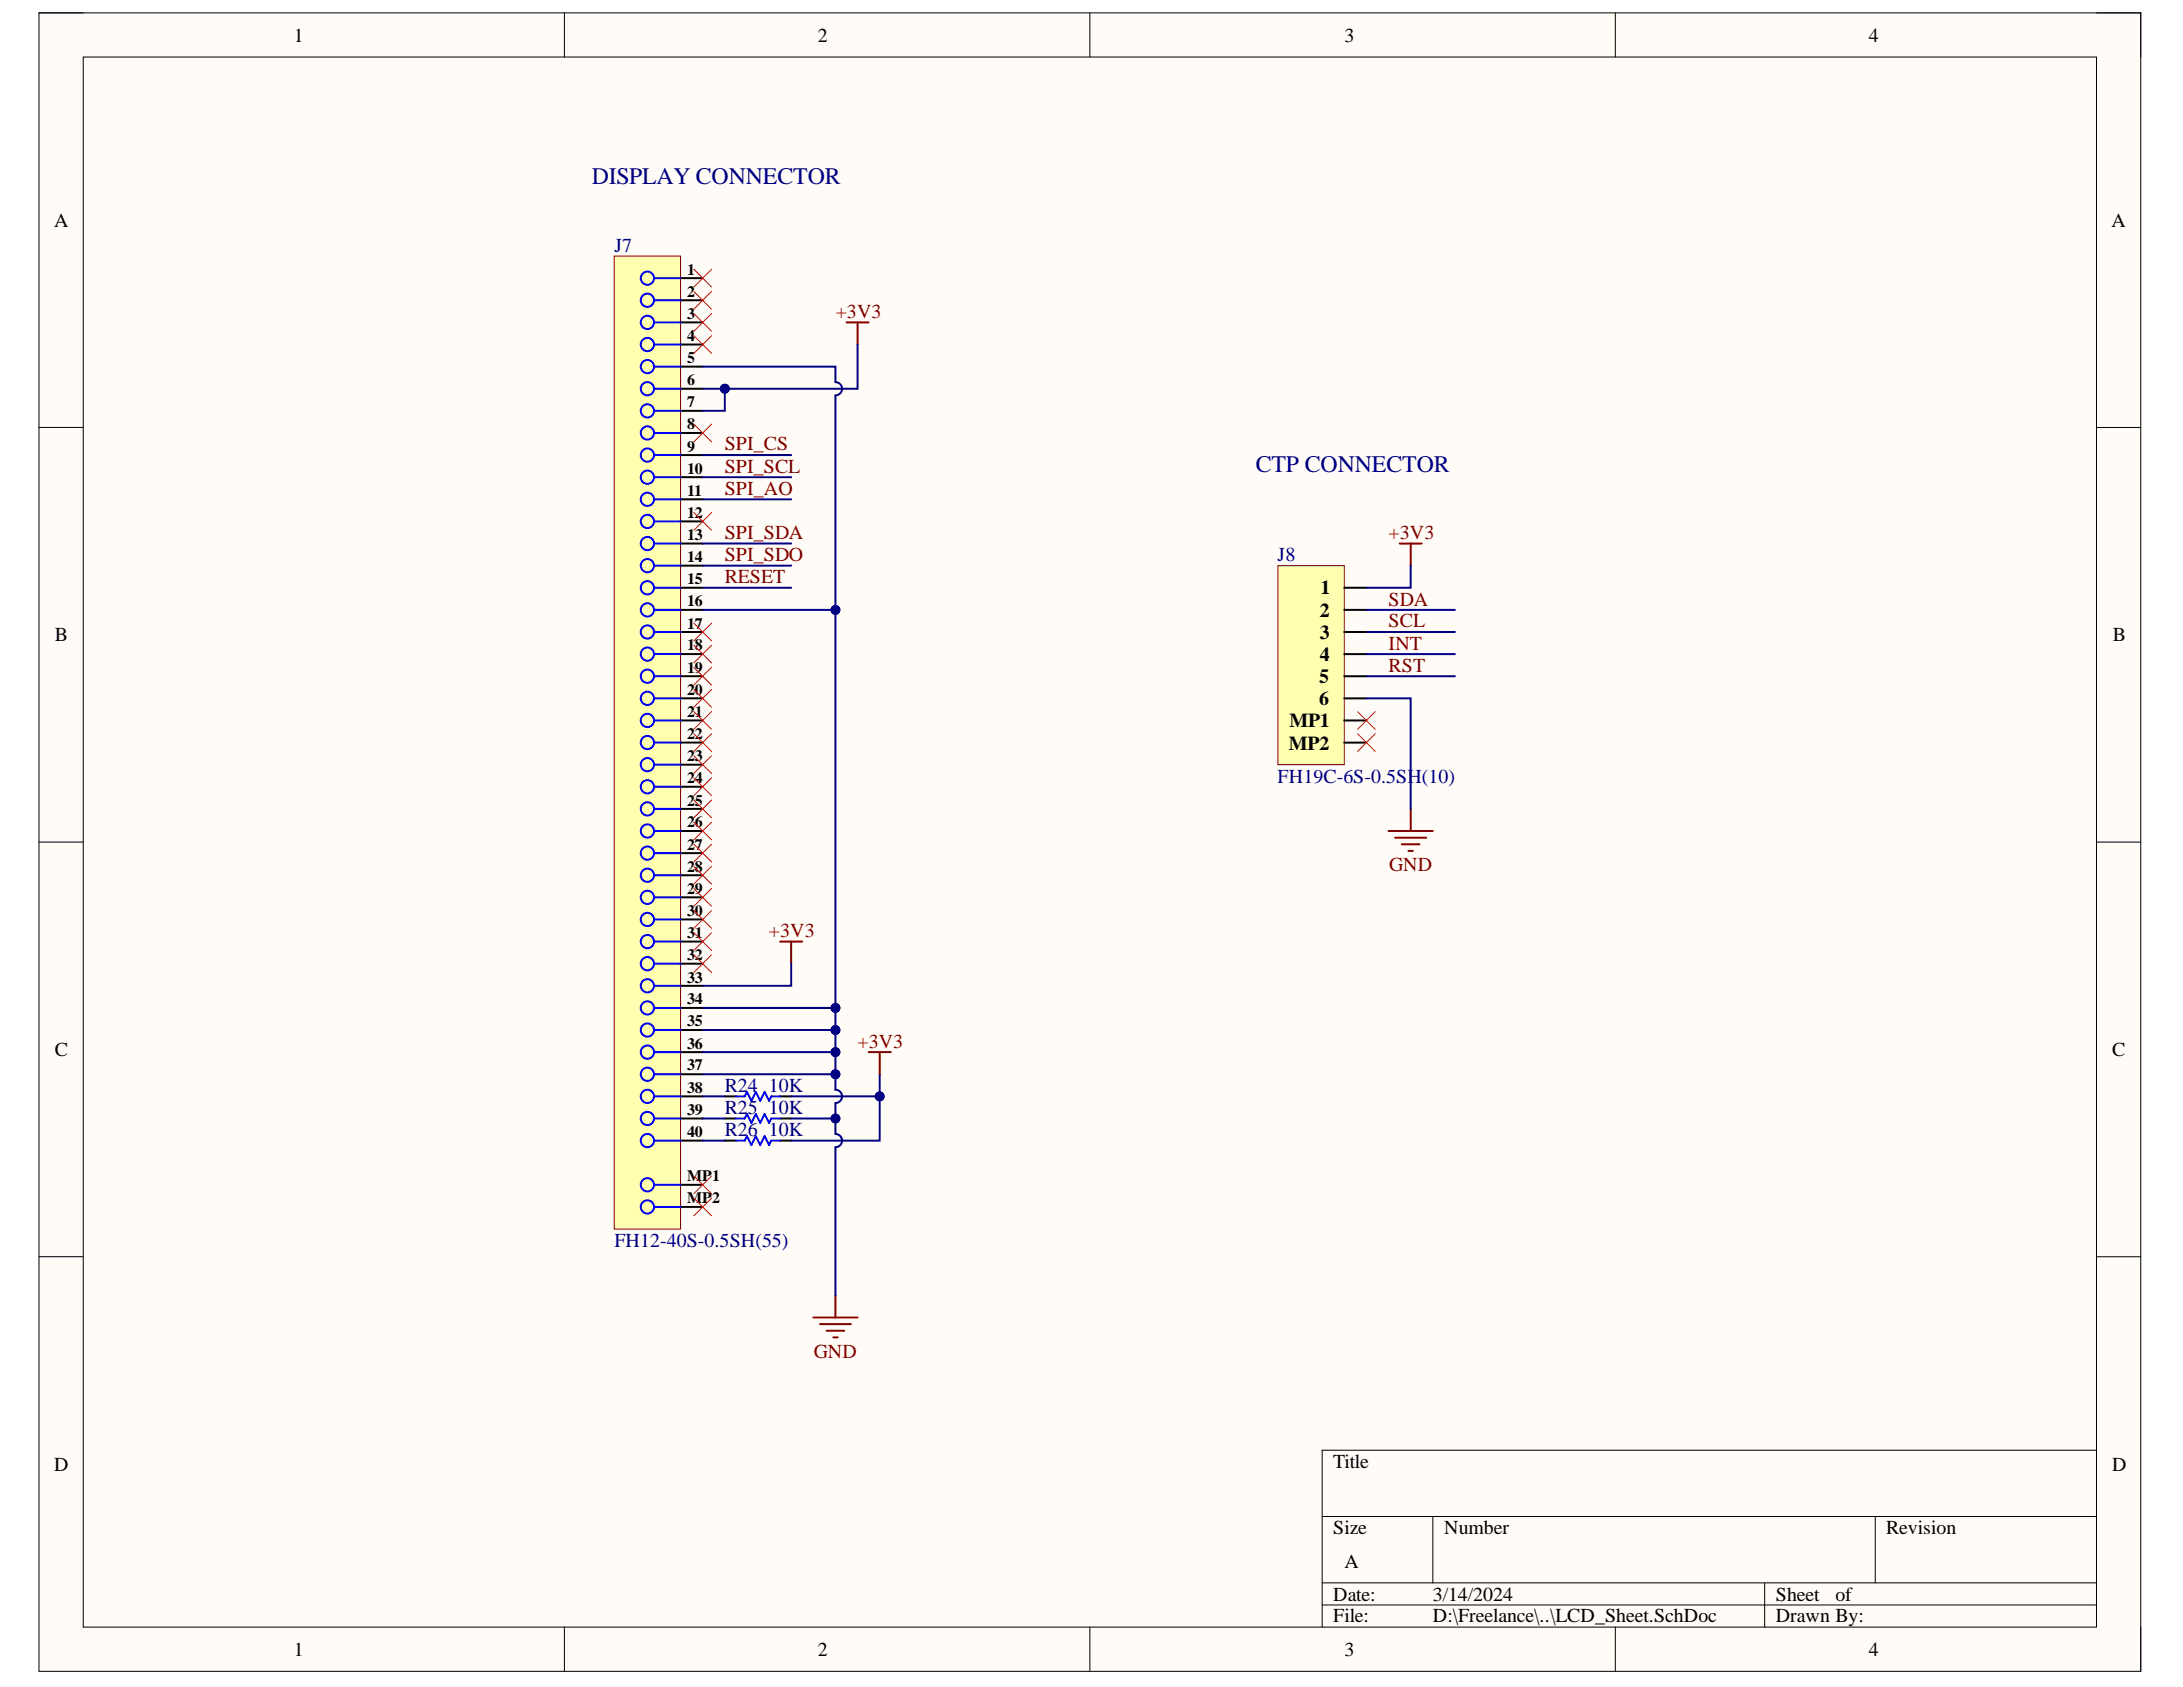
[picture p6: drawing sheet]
<svg xmlns="http://www.w3.org/2000/svg" width="279mm" height="216mm" viewBox="0 0 279 216" stroke-linecap="round" stroke-linejoin="round" font-family="sans-serif">
<defs><g id="words">
<g font-size="3" fill="#000080">
<text x="75.8" y="23.6">DISPLAY CONNECTOR</text>
<text x="160.7" y="60.4">CTP CONNECTOR</text>
</g>
<g font-size="2.5">
<text x="37.6" y="5.3">1</text>
<text x="104.7" y="5.3">2</text>
<text x="172.1" y="5.3">3</text>
<text x="239.2" y="5.3">4</text>
<text x="6.9" y="29">A</text>
<text x="270.2" y="29">A</text>
<text x="169" y="76.1">1</text>
<text x="7" y="82.1">B</text>
<text x="168.9" y="78.9">2</text>
<text x="168.9" y="81.7">3</text>
<text x="270.4" y="82.1">B</text>
<text x="168.9" y="87.4">5</text>
<text x="168.9" y="84.6">4</text>
<text x="165" y="95.9">MP2</text>
<text x="165" y="93.1">MP1</text>
<text x="168.9" y="90.3">6</text>
<text x="7" y="135.1">C</text>
<text x="270.3" y="135.1">C</text>
<text x="6.9" y="188.2">D</text>
<text x="170.6" y="187.9">Title</text>
<text x="270.3" y="188.2">D</text>
<text x="170.6" y="196.3">Size</text>
<text x="184.8" y="196.3">Number</text>
<text x="241.4" y="196.3">Revision</text>
<text x="172.1" y="200.6">A</text>
<text x="170.6" y="204.9">Date:</text>
<text x="170.6" y="207.6">File:</text>
<text x="183.4" y="204.9">3/14/2024</text>
<text x="183.4" y="207.6">D:\Freelance\..\LCD_Sheet.SchDoc</text>
<text x="227.3" y="204.9">Sheet</text>
<text x="227.3" y="207.6">Drawn By:</text>
<text x="234.9" y="204.9">of</text>
<text x="37.6" y="212">1</text>
<text x="104.7" y="212">2</text>
<text x="172.1" y="212">3</text>
<text x="239.2" y="212">4</text>
</g>
<g font-size="2.5" fill="#000080">
<text x="78.6" y="32.2">J7</text>
<text x="163.5" y="71.8">J8</text>
<text x="163.5" y="100.2">FH19C-6S-0.5SH(10)</text>
<text x="92.8" y="139.8">R24</text>
<text x="92.8" y="142.6">R25</text>
<text x="98.4" y="139.8">10K</text>
<text x="98.4" y="142.6">10K</text>
<text x="92.8" y="145.4">R26</text>
<text x="98.4" y="145.4">10K</text>
<text x="78.6" y="159.6">FH12-40S-0.5SH(55)</text>
</g>
<g font-size="2.5" fill="#800000">
<text x="107" y="40.7">+3V3</text>
<text x="92.8" y="57.6">SPI_CS</text>
<text x="92.8" y="60.5">SPI_SCL</text>
<text x="92.8" y="63.3">SPI_AO</text>
<text x="92.8" y="69">SPI_SDA</text>
<text x="92.8" y="71.8">SPI_SDO</text>
<text x="177.7" y="69">+3V3</text>
<text x="92.8" y="74.6">RESET</text>
<text x="177.7" y="77.5">SDA</text>
<text x="177.7" y="80.3">SCL</text>
<text x="177.7" y="83.2">INT</text>
<text x="177.7" y="86">RST</text>
<text x="177.8" y="111.5">GND</text>
<text x="98.4" y="119.9">+3V3</text>
<text x="109.7" y="134.1">+3V3</text>
<text x="104.2" y="173.8">GND</text>
</g>
<g font-size="2">
<text x="87.9" y="35.2">1</text>
<text x="87.9" y="38">2</text>
<text x="87.9" y="40.8">3</text>
<text x="87.9" y="43.6">4</text>
<text x="87.9" y="46.5">5</text>
<text x="87.9" y="49.3">6</text>
<text x="87.9" y="52.2">7</text>
<text x="87.9" y="54.9">8</text>
<text x="87.9" y="57.8">9</text>
<text x="87.9" y="60.6">10</text>
<text x="87.9" y="63.5">11</text>
<text x="87.9" y="66.3">12</text>
<text x="87.9" y="69.1">13</text>
<text x="87.9" y="71.9">14</text>
<text x="87.9" y="74.8">15</text>
<text x="87.9" y="77.6">16</text>
<text x="87.9" y="80.5">17</text>
<text x="87.9" y="83.2">18</text>
<text x="87.9" y="86.1">19</text>
<text x="87.9" y="88.9">20</text>
<text x="87.9" y="91.8">21</text>
<text x="87.9" y="94.6">22</text>
<text x="87.9" y="97.4">23</text>
<text x="87.9" y="100.2">24</text>
<text x="87.9" y="103.1">25</text>
<text x="87.9" y="105.9">26</text>
<text x="87.9" y="108.8">27</text>
<text x="87.9" y="111.6">28</text>
<text x="87.9" y="114.4">29</text>
<text x="87.9" y="117.2">30</text>
<text x="87.9" y="120.1">31</text>
<text x="87.9" y="122.9">32</text>
<text x="87.9" y="125.8">33</text>
<text x="87.9" y="128.5">34</text>
<text x="87.9" y="131.3">35</text>
<text x="87.9" y="134.2">36</text>
<text x="87.9" y="137">37</text>
<text x="87.9" y="139.9">38</text>
<text x="87.9" y="142.7">39</text>
<text x="87.9" y="145.5">40</text>
<text x="87.9" y="151.2">MP1</text>
<text x="87.9" y="154">MP2</text>
</g>
</g></defs>
<path d="M5 1.6h269v212.3h-269z" fill-rule="evenodd" fill="#fffcf8"/>
<path d="M5 1.6h269v212.3h-269z" fill="none" stroke="#000" stroke-width=".13"/>
<path d="M10.7 7.3h257.6v200.9h-257.6z" fill-rule="evenodd" fill="#fffcf8"/>
<g fill="none" stroke="#000" stroke-width=".13">
<path d="M5 1.6h5.7M10.7 7.3h257.6v200.9h-257.6zM72.2 1.6v5.7M139.5 1.6v5.7M206.7 1.6v5.7M268.3 1.6h5.7v5.7M5 54.7h5.7M268.3 54.7h5.7M5 107.8h5.7M268.3 107.8h5.7M5 160.8h5.7M268.3 160.8h5.7"/>
<path d="M169.2 194.1h99.1M183.4 194.1v8.5M240 194.1v8.5M268.3 185.6h-99.1v22.6M72.2 208.2v5.7M139.5 208.2v5.7M169.2 202.6h99.1M169.2 205.4h99.1M206.7 208.2v5.7M225.9 202.6v5.6M274 208.2v5.7"/>
</g>
<path d="M78.6 32.8h8.5v124.5h-8.5z" fill-rule="evenodd" fill="#ffffb0"/>
<path d="M78.6 32.8h8.5v124.5h-8.5z" fill="none" stroke="#800000" stroke-width=".13"/>
<g fill="none" stroke="#00f" stroke-width=".25">
<path d="M83.7 35.6h3.4M83.7 38.4h3.4M83.7 41.3h3.4M83.7 44.1h3.4M83.7 46.9h3.4M83.7 49.8h3.4M83.7 52.6h3.4M83.7 55.4h3.4M83.7 58.2h3.4M83.7 61.1h3.4M83.7 63.9h3.4M83.7 66.7h3.4"/>
<path d="M83.7 69.6h3.4M83.7 72.4h3.4M83.7 75.2h3.4M83.7 78.1h3.4M83.7 80.9h3.4M83.7 83.7h3.4M83.7 86.5h3.4M83.7 89.4h3.4M83.7 92.2h3.4M83.7 95h3.4M83.7 97.9h3.4M83.7 100.7h3.4"/>
<path d="M83.7 103.5h3.4M83.7 106.4h3.4M83.7 109.2h3.4M83.7 112h3.4M83.7 114.8h3.4M83.7 117.7h3.4M83.7 120.5h3.4M83.7 123.3h3.4M83.7 126.2h3.4M83.7 129h3.4M83.7 131.8h3.4M83.7 134.7h3.4"/>
<path d="M83.7 137.5h3.4M83.7 140.3h3.4M83.7 143.1h3.4M83.7 146h3.4M83.7 151.6h3.4M83.7 154.5h3.4"/>
<circle cx="82.9" cy="35.6" r=".85"/>
<circle cx="82.9" cy="38.4" r=".85"/>
<circle cx="82.9" cy="52.6" r=".85"/>
<circle cx="82.9" cy="46.9" r=".85"/>
<circle cx="82.9" cy="49.8" r=".85"/>
<circle cx="82.9" cy="41.3" r=".85"/>
<circle cx="82.9" cy="44.1" r=".85"/>
<circle cx="82.9" cy="55.4" r=".85"/>
<circle cx="82.9" cy="58.2" r=".85"/>
<circle cx="82.9" cy="69.6" r=".85"/>
<circle cx="82.9" cy="66.7" r=".85"/>
<circle cx="82.9" cy="63.9" r=".85"/>
<circle cx="82.9" cy="75.2" r=".85"/>
<circle cx="82.9" cy="61.1" r=".85"/>
<circle cx="82.9" cy="72.4" r=".85"/>
<circle cx="82.9" cy="78.1" r=".85"/>
<circle cx="82.9" cy="83.7" r=".85"/>
<circle cx="82.9" cy="80.9" r=".85"/>
<circle cx="82.9" cy="97.9" r=".85"/>
<circle cx="82.9" cy="95" r=".85"/>
<circle cx="82.9" cy="92.2" r=".85"/>
<circle cx="82.9" cy="86.5" r=".85"/>
<circle cx="82.9" cy="89.4" r=".85"/>
<circle cx="82.9" cy="114.8" r=".85"/>
<circle cx="82.9" cy="100.7" r=".85"/>
<circle cx="82.9" cy="117.7" r=".85"/>
<circle cx="82.9" cy="112" r=".85"/>
<circle cx="82.9" cy="109.2" r=".85"/>
<circle cx="82.9" cy="106.4" r=".85"/>
<circle cx="82.9" cy="103.5" r=".85"/>
<circle cx="82.9" cy="131.8" r=".85"/>
<circle cx="82.9" cy="129" r=".85"/>
<circle cx="82.9" cy="126.2" r=".85"/>
<circle cx="82.9" cy="120.5" r=".85"/>
<circle cx="82.9" cy="137.5" r=".85"/>
<circle cx="82.9" cy="134.6" r=".85"/>
<circle cx="82.9" cy="123.3" r=".85"/>
<circle cx="82.9" cy="143.1" r=".85"/>
<circle cx="82.9" cy="146" r=".85"/>
<circle cx="82.9" cy="154.5" r=".85"/>
<circle cx="82.9" cy="140.3" r=".85"/>
<circle cx="82.9" cy="151.6" r=".85"/>
</g>
<g fill="none" stroke="#000" stroke-width=".25">
<path d="M87.1 35.6h2.8M87.1 38.4h2.8M87.1 41.3h2.8M87.1 44.1h2.8M87.1 46.9h2.8M87.1 49.8h2.8M87.1 52.6h2.8M87.1 55.4h2.8M87.1 58.2h2.8M87.1 61.1h2.8M87.1 63.9h2.8M87.1 66.7h2.8"/>
<path d="M87.1 69.6h2.8M87.1 72.4h2.8M87.1 75.2h2.8M87.1 78.1h2.8M87.1 80.9h2.8M87.1 83.7h2.8M87.1 86.5h2.8M87.1 89.4h2.8M87.1 92.2h2.8M87.1 95h2.8M87.1 97.9h2.8M87.1 100.7h2.8"/>
<path d="M87.1 103.5h2.8M87.1 106.4h2.8M87.1 109.2h2.8M87.1 112h2.8M87.1 114.8h2.8M87.1 117.7h2.8M87.1 120.5h2.8M87.1 123.3h2.8M87.1 126.2h2.8M87.1 129h2.8M87.1 131.8h2.8M87.1 134.7h2.8"/>
<path d="M87.1 137.5h2.8M87.1 140.3h2.8M87.1 143.1h2.8M87.1 146h2.8M87.1 151.6h2.8M87.1 154.5h2.8"/>
</g>
<path d="M108.3 41.3h2.9M109.8 41.3v2.8M104.1 168.6h5.7M104.9 169.5h4M105.8 170.3h2.3M106.6 171.2h.6M106.9 165.8v2.8" fill="none" stroke="#800000" stroke-width=".25"/>
<g fill="none" stroke="#f00" stroke-width=".13">
<path d="M88.8 79.7l2.3 2.3M91.1 79.7l-2.3 2.3M88.8 99.6l2.3 2.2M88.8 96.7l2.3 2.3M88.8 93.9l2.3 2.3M88.8 91.1l2.3 2.2M88.8 88.2l2.3 2.3M88.8 85.4l2.3 2.3M88.8 82.6l2.3 2.2M91.1 99.6l-2.3 2.2M91.1 96.7l-2.3 2.3M91.1 93.9l-2.3 2.3"/>
<path d="M91.1 91.1l-2.3 2.2M91.1 88.2l-2.3 2.3M91.1 85.4l-2.3 2.3M91.1 82.6l-2.3 2.2M88.8 119.4l2.3 2.2M88.8 116.5l2.3 2.3M88.8 113.7l2.3 2.3M88.8 110.9l2.3 2.2M88.8 108l2.3 2.3M88.8 105.2l2.3 2.3M88.8 102.4l2.3 2.3M91.1 119.4l-2.3 2.2"/>
<path d="M91.1 116.5l-2.3 2.3M91.1 113.7l-2.3 2.3M91.1 110.9l-2.3 2.2M91.1 108l-2.3 2.3M91.1 105.2l-2.3 2.3M91.1 102.4l-2.3 2.3M88.8 122.2l2.3 2.3M91.1 122.2l-2.3 2.3"/>
</g>
<path d="M163.6 72.4h8.5v25.5h-8.5z" fill-rule="evenodd" fill="#ffffb0"/>
<path d="M163.6 72.4h8.5v25.5h-8.5z" fill="none" stroke="#800000" stroke-width=".13"/>
<g fill="none" stroke="#000" stroke-width=".25">
<path d="M172.1 75.2h2.8M172.1 78.1h2.8M172.1 80.9h2.8M172.1 83.7h2.8M172.1 92.2h2.8M172.1 95h2.8M172.1 86.5h2.8M172.1 89.4h2.8M92.8 140.3h1.4M92.8 143.1h1.4M92.8 146h1.4M99.9 140.3h1.4"/>
<path d="M99.9 143.1h1.4M99.9 146h1.4"/>
</g>
<path d="M179.1 69.6h2.9M180.6 69.6v2.8M177.7 106.4h5.7M178.6 107.2h3.9M179.4 108.1h2.3M180.3 108.9h.5M180.6 103.5v2.9M99.9 120.5h2.8M101.3 120.5v2.8" fill="none" stroke="#800000" stroke-width=".25"/>
<path d="M94.2 140.3h1.1l.3-.6 .6 1.2 .5-1.2 .6 1.2 .6-1.2 .5 1.2 .3-.6h1.2M94.2 143.1h1.1l.3-.5 .6 1.1 .5-1.1 .6 1.1 .6-1.1 .5 1.1 .3-.6h1.2M94.2 146h1.1l.3-.6 .6 1.1 .5-1.1 .6 1.1 .6-1.1 .5 1.1 .3-.5h1.2" fill="none" stroke="#00f" stroke-width=".25"/>
<path d="M92.8 49.8v2.8h-2.9" fill="none" stroke="#000080" stroke-width=".25"/>
<circle cx="92.8" cy="49.8" r=".57" fill="#000080"/>
<circle cx="92.8" cy="49.8" r=".57" fill="none" stroke="#000080" stroke-width=".13"/>
<path d="M89.9 58.2h11.4M89.9 61.1h11.4M89.9 63.9h11.4M89.9 69.6h11.4M89.9 72.4h11.4M89.9 75.2h11.4M89.9 78.1h17" fill="none" stroke="#000080" stroke-width=".25"/>
<circle cx="106.9" cy="78.1" r=".57" fill="#000080"/>
<circle cx="106.9" cy="78.1" r=".57" fill="none" stroke="#000080" stroke-width=".13"/>
<path d="M89.9 137.5h17" fill="none" stroke="#000080" stroke-width=".25"/>
<circle cx="106.9" cy="137.5" r=".57" fill="#000080"/>
<circle cx="106.9" cy="137.5" r=".57" fill="none" stroke="#000080" stroke-width=".13"/>
<path d="M174.9 78.1h11.3M180.6 72.4v2.8h-5.7M174.9 89.4h5.7v14.1M174.9 86.5h11.3M174.9 83.7h11.3M174.9 80.9h11.3M89.9 129h17" fill="none" stroke="#000080" stroke-width=".25"/>
<circle cx="106.9" cy="129" r=".57" fill="#000080"/>
<circle cx="106.9" cy="129" r=".57" fill="none" stroke="#000080" stroke-width=".13"/>
<path d="M89.9 131.8h17" fill="none" stroke="#000080" stroke-width=".25"/>
<circle cx="106.9" cy="131.8" r=".57" fill="#000080"/>
<circle cx="106.9" cy="131.8" r=".57" fill="none" stroke="#000080" stroke-width=".13"/>
<path d="M89.9 134.7h17" fill="none" stroke="#000080" stroke-width=".25"/>
<circle cx="106.9" cy="134.7" r=".57" fill="#000080"/>
<circle cx="106.9" cy="134.7" r=".57" fill="none" stroke="#000080" stroke-width=".13"/>
<path d="M101.3 123.3v2.9h-11.4M89.9 146h2.9M89.9 143.1h2.9M89.9 140.3h2.9M101.3 143.1h5.6" fill="none" stroke="#000080" stroke-width=".25"/>
<circle cx="106.9" cy="143.1" r=".57" fill="#000080"/>
<circle cx="106.9" cy="143.1" r=".57" fill="none" stroke="#000080" stroke-width=".13"/>
<path d="M101.3 140.3h11.3v5.7h-11.3" fill="none" stroke="#000080" stroke-width=".25"/>
<circle cx="112.6" cy="140.3" r=".57" fill="#000080"/>
<circle cx="112.6" cy="140.3" r=".57" fill="none" stroke="#000080" stroke-width=".13"/>
<path d="M112.6 137.5v2.8" fill="none" stroke="#000080" stroke-width=".25"/>
<circle cx="112.6" cy="140.3" r=".57" fill="#000080"/>
<circle cx="112.6" cy="140.3" r=".57" fill="none" stroke="#000080" stroke-width=".13"/>
<path d="M111.2 134.7h2.8M112.6 134.7v2.8" fill="none" stroke="#800000" stroke-width=".25"/>
<g fill="none" stroke="#f00" stroke-width=".13">
<path d="M88.8 34.5l2.3 2.2M88.8 37.3l2.3 2.3M91.1 34.5l-2.3 2.2M91.1 37.3l-2.3 2.3M88.8 40.1l2.3 2.3M88.8 43l2.3 2.2M88.8 54.3l2.3 2.2M91.1 40.1l-2.3 2.3M91.1 43l-2.3 2.2M91.1 54.3l-2.3 2.2M88.8 65.6l2.3 2.3M91.1 65.6l-2.3 2.3"/>
<path d="M173.8 91.1l2.2 2.2M173.8 93.9l2.2 2.3M176 91.1l-2.2 2.2M176 93.9l-2.2 2.3M88.8 150.5l2.3 2.3M88.8 153.3l2.3 2.3M91.1 150.5l-2.3 2.3M91.1 153.3l-2.3 2.3"/>
</g>
<path d="M109.8 44.1v5.7h-19.9" fill="none" stroke="#000080" stroke-width=".25"/>
<circle cx="92.8" cy="49.8" r=".57" fill="#000080"/>
<circle cx="92.8" cy="49.8" r=".57" fill="none" stroke="#000080" stroke-width=".13"/>
<path d="M89.9 46.9h17v2a.85 .85 0 0 1 .9 .9 .85 .85 0 0 1-.9 .8v88.9a.85 .85 0 0 1 .9 .8 .85 .85 0 0 1-.9 .9v3.9a.85 .85 0 0 1 .9 .9 .85 .85 0 0 1-.9 .8v19" fill="none" stroke="#000080" stroke-width=".25"/>
<circle cx="106.9" cy="78.1" r=".57" fill="#000080"/>
<circle cx="106.9" cy="78.1" r=".57" fill="none" stroke="#000080" stroke-width=".13"/>
<circle cx="106.9" cy="129" r=".57" fill="#000080"/>
<circle cx="106.9" cy="129" r=".57" fill="none" stroke="#000080" stroke-width=".13"/>
<circle cx="106.9" cy="131.8" r=".57" fill="#000080"/>
<circle cx="106.9" cy="131.8" r=".57" fill="none" stroke="#000080" stroke-width=".13"/>
<circle cx="106.9" cy="134.7" r=".57" fill="#000080"/>
<circle cx="106.9" cy="134.7" r=".57" fill="none" stroke="#000080" stroke-width=".13"/>
<circle cx="106.9" cy="137.5" r=".57" fill="#000080"/>
<circle cx="106.9" cy="137.5" r=".57" fill="none" stroke="#000080" stroke-width=".13"/>
<circle cx="106.9" cy="143.1" r=".57" fill="#000080"/>
<circle cx="106.9" cy="143.1" r=".57" fill="none" stroke="#000080" stroke-width=".13"/>
<use href="#words"/>
</svg>
